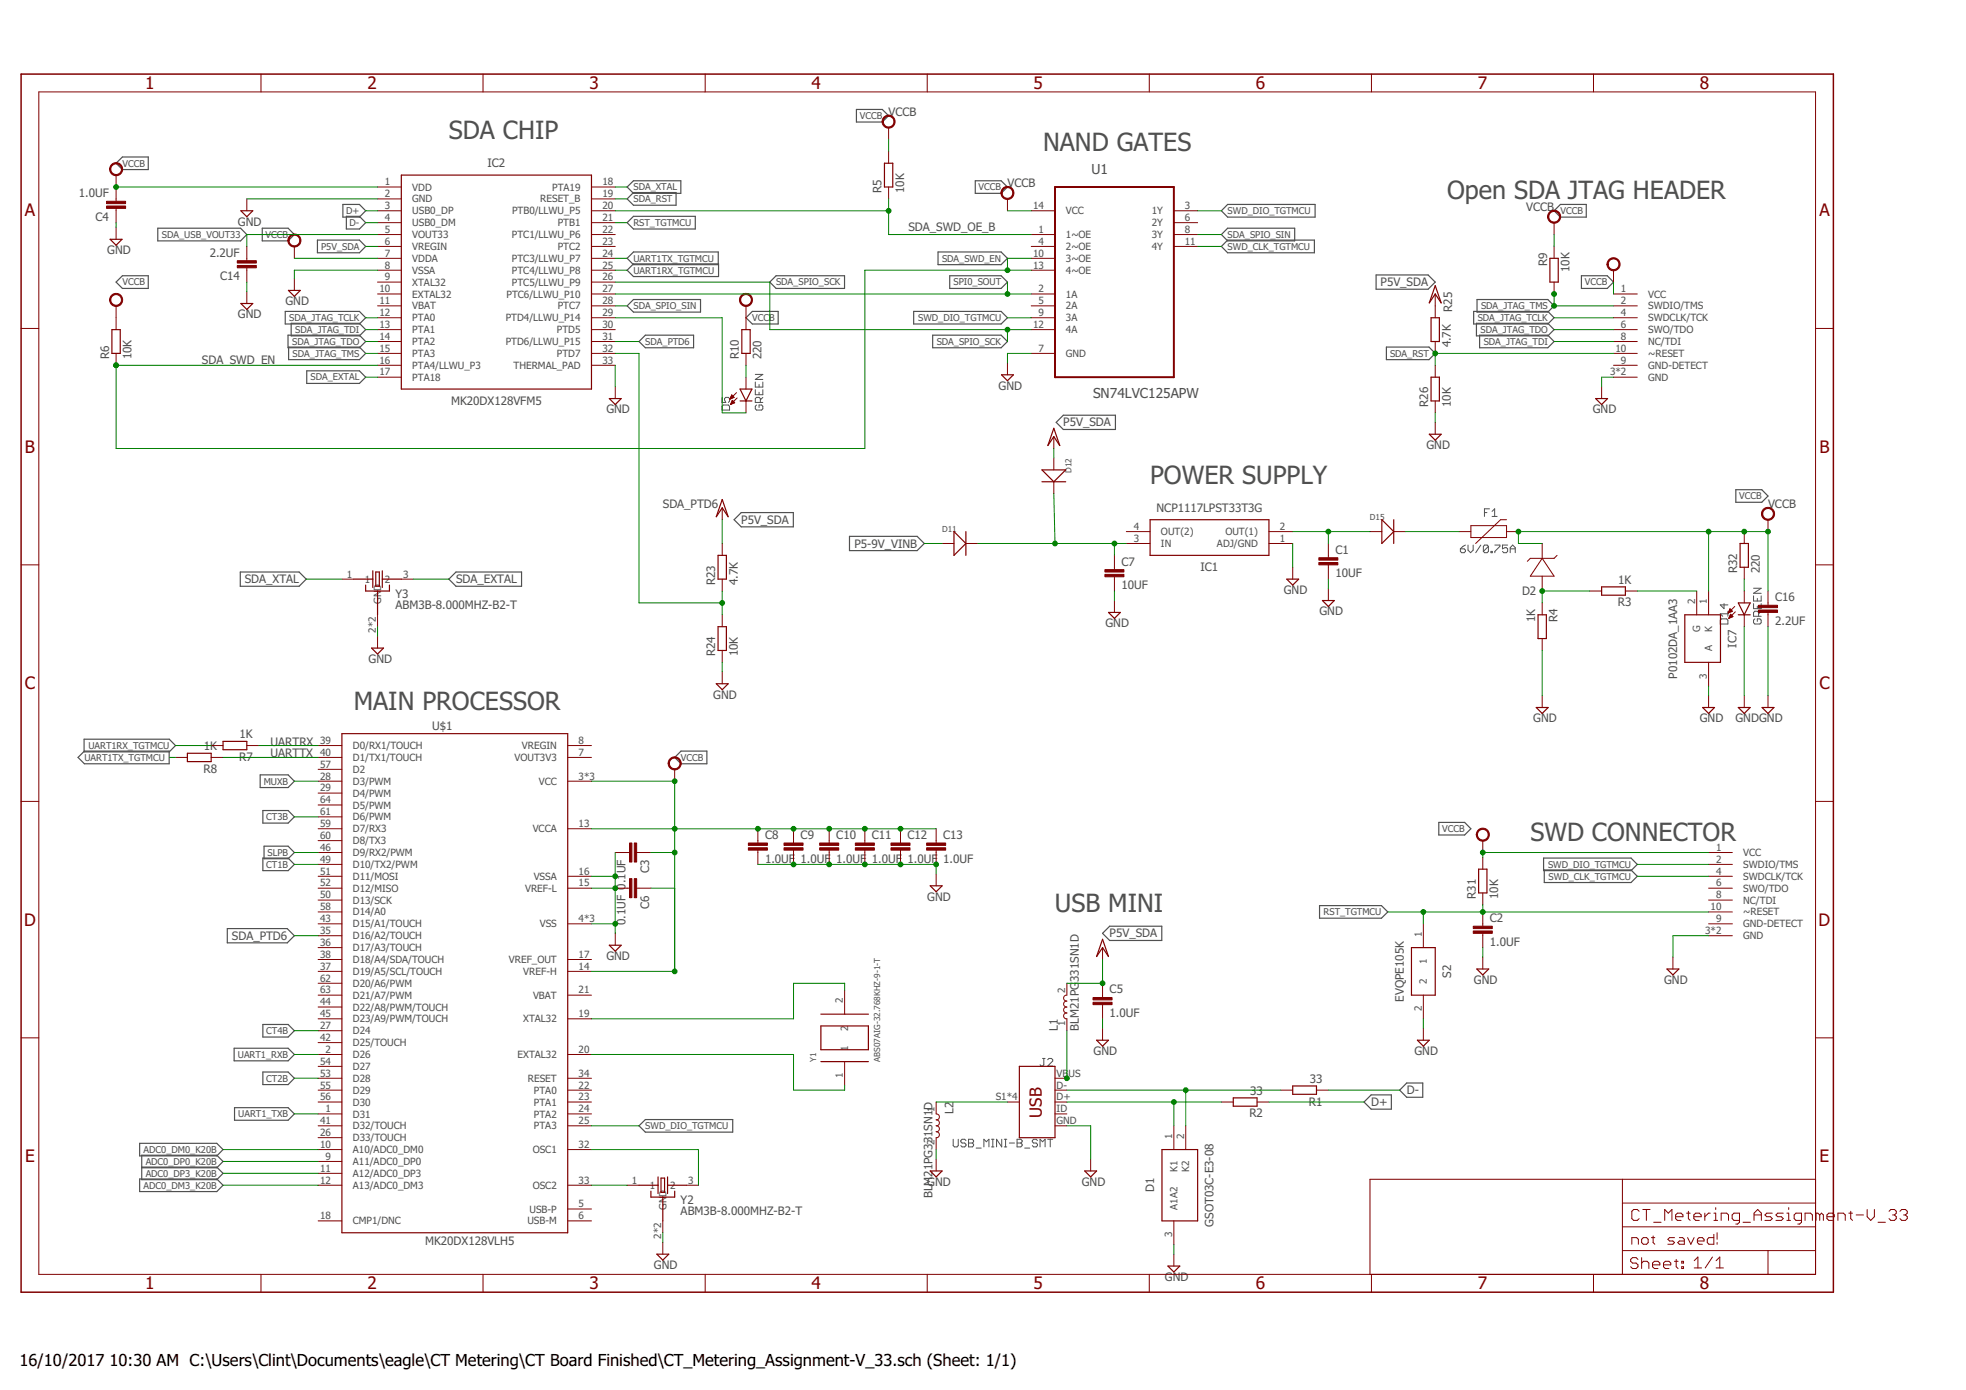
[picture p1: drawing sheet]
<svg xmlns="http://www.w3.org/2000/svg" width="420mm" height="297mm" viewBox="0 0 420 297" stroke-linecap="round" stroke-linejoin="round" font-family="sans-serif">
<defs><g id="words">
<g font-size="5.4" fill="#505050">
<text x="95.9" y="29.8">SDA CHIP</text>
<text x="222.9" y="32.3">NAND GATES</text>
<text x="309.3" y="42.5">Open SDA JTAG HEADER</text>
<text x="245.8" y="103.5">POWER SUPPLY</text>
<text x="75.6" y="151.7">MAIN PROCESSOR</text>
<text x="327.1" y="179.6">SWD CONNECTOR</text>
<text x="225.5" y="194.9">USB MINI</text>
</g>
<g font-size="3.7" fill="#800000">
<text x="31" y="19">1</text>
<text x="78.5" y="19">2</text>
<text x="126" y="19">3</text>
<text x="173.4" y="19">4</text>
<text x="220.9" y="19">5</text>
<text x="268.4" y="19">6</text>
<text x="315.8" y="19">7</text>
<text x="363.3" y="19">8</text>
<text x="5.3" y="46.2">A</text>
<text x="388.8" y="46.2">A</text>
<text x="5.3" y="96.7">B</text>
<text x="388.8" y="96.7">B</text>
<text x="5.3" y="147.3">C</text>
<text x="388.8" y="147.3">C</text>
<text x="5.2" y="197.8">D</text>
<text x="388.7" y="197.8">D</text>
<text x="5.4" y="248.4">E</text>
<text x="388.9" y="248.4">E</text>
<text x="31" y="275.5">1</text>
<text x="78.5" y="275.5">2</text>
<text x="126" y="275.5">3</text>
<text x="173.4" y="275.5">4</text>
<text x="220.9" y="275.5">5</text>
<text x="268.4" y="275.5">6</text>
<text x="315.8" y="275.5">7</text>
<text x="363.3" y="275.5">8</text>
</g>
<text font-size="3.6" fill="#800000" x="222.7" y="238.8" transform="rotate(-90 222.7 238.8)">USB</text>
<g font-size="3.5">
<text x="4.2" y="291.8">16/10/2017</text>
<text x="23.4" y="291.8">10:30 AM C:\Users\Clint\Documents\eagle\CT Metering\CT Board Finished\CT_Metering_Assignment-V_33.sch (Sheet: 1/1)</text>
</g>
<g font-size="2.9" fill="#505050">
<text x="233.3" y="37.3">U1</text>
<text x="233.6" y="85.1">SN74LVC125APW</text>
</g>
<g font-size="2.5" fill="#505050">
<text x="189.9" y="24.7">VCCB</text>
<text x="104.2" y="35.8">IC2</text>
<text x="188.4" y="41.2" transform="rotate(-90 188.4 41.2)">R5</text>
<text x="193.2" y="41.2" transform="rotate(-90 193.2 41.2)">10K</text>
<text x="215.3" y="40">VCCB</text>
<text x="16.9" y="42.1">1.0UF</text>
<text x="20.4" y="47.2">C4</text>
<text x="326.2" y="45">VCCB</text>
<text x="50.8" y="48.2">GND</text>
<text x="194.1" y="49.4">SDA_SWD_OE_B</text>
<text x="22.9" y="54.3">GND</text>
<text x="44.8" y="54.8">2.2UF</text>
<text x="47" y="59.9">C14</text>
<text x="330.6" y="56.8" transform="rotate(-90 330.6 56.8)">R9</text>
<text x="335.4" y="58.1" transform="rotate(-90 335.4 58.1)">10K</text>
<text x="61" y="65.2">GND</text>
<text x="295.1" y="61.2">P5V_SDA</text>
<text x="50.8" y="68">GND</text>
<text x="310.3" y="66.6" transform="rotate(-90 310.3 66.6)">R25</text>
<text x="23.3" y="76.8" transform="rotate(-90 23.3 76.8)">R6</text>
<text x="28.1" y="76.8" transform="rotate(-90 28.1 76.8)">10K</text>
<text x="43.1" y="77.8">SDA_SWD_EN</text>
<text x="157.9" y="76.8" transform="rotate(-90 157.9 76.8)">R10</text>
<text x="162.7" y="76.8" transform="rotate(-90 162.7 76.8)">220</text>
<text x="310" y="74.2" transform="rotate(-90 310 74.2)">4.7K</text>
<text x="213.4" y="83.3">GND</text>
<text x="96.4" y="86.6">MK20DX128VFM5</text>
<text x="129.6" y="88.3">GND</text>
<text x="305.2" y="86.9" transform="rotate(-90 305.2 86.9)">R26</text>
<text x="310" y="86.9" transform="rotate(-90 310 86.9)">10K</text>
<text x="340.4" y="88.3">GND</text>
<text x="227.2" y="91.1">P5V_SDA</text>
<text x="304.8" y="96">GND</text>
<text x="141.6" y="108.5">SDA_PTD6</text>
<text x="158.4" y="112">P5V_SDA</text>
<text x="247.2" y="109.4">NCP1117LPST33T3G</text>
<text x="377.9" y="108.5">VCCB</text>
<text x="182.6" y="117">P5-9V_VINB</text>
<text x="285.4" y="118.3">C1</text>
<text x="52.3" y="124.7">SDA_XTAL</text>
<text x="97.5" y="124.7">SDA_EXTAL</text>
<text x="152.8" y="125" transform="rotate(-90 152.8 125)">R23</text>
<text x="157.6" y="125" transform="rotate(-90 157.6 125)">4.7K</text>
<text x="239.7" y="125.9">10UF</text>
<text x="239.7" y="120.8">C7</text>
<text x="256.6" y="122.1">IC1</text>
<text x="285.4" y="123.4">10UF</text>
<text x="345.8" y="124.8">1K</text>
<text x="371.3" y="122.5" transform="rotate(-90 371.3 122.5)">R32</text>
<text x="376.1" y="122.5" transform="rotate(-90 376.1 122.5)">220</text>
<text x="84.5" y="130.1">ABM3B-8.000MHZ-B2-T</text>
<text x="84.5" y="127.8">Y3</text>
<text x="274.4" y="126.9">GND</text>
<text x="282" y="131.5">GND</text>
<text x="325.3" y="127.2">D2</text>
<text x="345.7" y="129.6">R3</text>
<text x="379.4" y="128.5">C16</text>
<text x="236.3" y="134.1">GND</text>
<text x="328.1" y="132.9" transform="rotate(-90 328.1 132.9)">1K</text>
<text x="332.9" y="133" transform="rotate(-90 332.9 133)">R4</text>
<text x="379.4" y="133.5">2.2UF</text>
<text x="78.8" y="141.7">GND</text>
<text x="152.8" y="140.3" transform="rotate(-90 152.8 140.3)">R24</text>
<text x="157.6" y="140.3" transform="rotate(-90 157.6 140.3)">10K</text>
<text x="371.1" y="138.4" transform="rotate(-90 371.1 138.4)">IC7</text>
<text x="152.4" y="149.3">GND</text>
<text x="358.4" y="145" transform="rotate(-90 358.4 145)">P0102DA_1A 3</text>
<text x="92.4" y="156">U$1</text>
<text x="327.7" y="154.4">GND</text>
<text x="363.2" y="154.4">GND</text>
<text x="370.9" y="154.4">GNDGND</text>
<text x="43.6" y="160.3">1K</text>
<text x="51.2" y="157.8">1K</text>
<text x="57.8" y="159.3">UARTRX</text>
<text x="57.8" y="161.9">UARTTX</text>
<text x="43.5" y="165.1">R8</text>
<text x="51.1" y="162.6">R7</text>
<text x="163.5" y="179.3">C8</text>
<text x="171.1" y="179.3">C9</text>
<text x="178.7" y="179.3">C10</text>
<text x="186.3" y="179.3">C11</text>
<text x="194" y="179.3">C12</text>
<text x="201.6" y="179.3">C13</text>
<text x="163.5" y="184.3">1.0UF</text>
<text x="171.1" y="184.3">1.0UF</text>
<text x="178.7" y="184.3">1.0UF</text>
<text x="186.3" y="184.3">1.0UF</text>
<text x="194" y="184.3">1.0UF</text>
<text x="201.6" y="184.3">1.0UF</text>
<text x="138.7" y="186.6" transform="rotate(-90 138.7 186.6)">C3</text>
<text x="133.6" y="197.7" transform="rotate(-90 133.6 197.7)">0.1UF 0.1UF</text>
<text x="138.7" y="194.2" transform="rotate(-90 138.7 194.2)">C6</text>
<text x="198.2" y="192.5">GND</text>
<text x="315.4" y="192.1" transform="rotate(-90 315.4 192.1)">R31</text>
<text x="318.4" y="197">C2</text>
<text x="320.2" y="192.1" transform="rotate(-90 320.2 192.1)">10K</text>
<text x="49.6" y="200.8">SDA_PTD6</text>
<text x="237.1" y="200.3">P5V_SDA</text>
<text x="318.4" y="202.1">1.0UF</text>
<text x="129.6" y="205.2">GND</text>
<text x="230.5" y="209.9" transform="rotate(-90 230.5 209.9)">331SN1D</text>
<text x="310.2" y="208.9" transform="rotate(-90 310.2 208.9)">S2</text>
<text x="237.1" y="212.3">C5</text>
<text x="300" y="214" transform="rotate(-90 300 214)">EVQPE105K</text>
<text x="315" y="210.2">GND</text>
<text x="355.6" y="210.2">GND</text>
<text x="226.1" y="220.3" transform="rotate(-90 226.1 220.3)">L1</text>
<text x="230.5" y="220.3" transform="rotate(-90 230.5 220.3)">BLM21PG</text>
<text x="237.1" y="217.3">1.0UF</text>
<text x="233.7" y="225.5">GND</text>
<text x="302.3" y="225.5">GND</text>
<text x="267.2" y="234">33</text>
<text x="279.9" y="231.4">33</text>
<text x="300.6" y="233.9">D-</text>
<text x="203.7" y="238.1" transform="rotate(-90 203.7 238.1)">L2</text>
<text x="267" y="238.8">R2</text>
<text x="279.7" y="236.2">R1</text>
<text x="293" y="236.4">D+</text>
<text x="199.3" y="250.1" transform="rotate(-90 199.3 250.1)">1PG331SN1D</text>
<text x="145.5" y="257.4">Y2</text>
<text x="198.2" y="253.4">GND</text>
<text x="199.3" y="256.1" transform="rotate(-90 199.3 256.1)">BLM2</text>
<text x="231.2" y="253.4">GND</text>
<text x="246.7" y="254.8" transform="rotate(-90 246.7 254.8)">D1</text>
<text x="145.5" y="259.6">ABM3B-8.000MHZ-B2-T</text>
<text x="259.4" y="262.2" transform="rotate(-90 259.4 262.2)">GSOT03C-E3-08</text>
<text x="90.8" y="266">MK20DX128VLH5</text>
<text x="139.7" y="271.2">GND</text>
<text x="249" y="273.7">GND</text>
</g>
<g font-size="2.1" fill="#505050">
<text x="82.3" y="39.6">1</text>
<text x="88.1" y="40.7">VDD</text>
<text x="118" y="40.7">PTA19</text>
<text x="128.7" y="39.6">18</text>
<text x="82.3" y="42.1">2</text>
<text x="82.3" y="44.7">3</text>
<text x="82.3" y="47.2">4</text>
<text x="88.1" y="43.3">GND</text>
<text x="88.1" y="45.8">USB0_DP</text>
<text x="109.4" y="45.8">PTB0/LLWU_P5</text>
<text x="115.5" y="43.3">RESET_B</text>
<text x="128.7" y="42.1">19</text>
<text x="128.7" y="44.7">20</text>
<text x="128.7" y="47.2">21</text>
<text x="220.8" y="44.7">14</text>
<text x="227.8" y="45.8">VCC</text>
<text x="246.1" y="45.8">1Y</text>
<text x="253.2" y="44.7">3</text>
<text x="253.2" y="47.2">6</text>
<text x="82.3" y="49.8">5</text>
<text x="82.3" y="52.3">6</text>
<text x="88.1" y="48.3">USB0_DM</text>
<text x="88.1" y="50.9">VOUT33</text>
<text x="88.1" y="53.4">VREGIN</text>
<text x="109.4" y="50.9">PTC1/LLWU_P6</text>
<text x="119.2" y="53.4">PTC2</text>
<text x="119.2" y="48.3">PTB1</text>
<text x="128.7" y="49.8">22</text>
<text x="128.7" y="52.3">23</text>
<text x="222" y="49.8">1</text>
<text x="222" y="52.3">4</text>
<text x="227.8" y="50.9">1~OE</text>
<text x="227.8" y="53.4">2~OE</text>
<text x="246.1" y="48.3">2Y</text>
<text x="246.1" y="50.9">3Y</text>
<text x="246.1" y="53.4">4Y</text>
<text x="253.2" y="49.8">8</text>
<text x="253.2" y="52.3">11</text>
<text x="82.3" y="54.8">7</text>
<text x="82.3" y="57.4">8</text>
<text x="82.3" y="59.9">9</text>
<text x="88.1" y="56">VDDA</text>
<text x="88.1" y="58.5">VSSA</text>
<text x="109.4" y="56">PTC3/LLWU_P7</text>
<text x="109.4" y="58.5">PTC4/LLWU_P8</text>
<text x="128.7" y="54.8">24</text>
<text x="128.7" y="57.4">25</text>
<text x="128.7" y="59.9">26</text>
<text x="220.8" y="54.8">10</text>
<text x="220.8" y="57.4">13</text>
<text x="227.8" y="56">3~OE</text>
<text x="227.8" y="58.5">4~OE</text>
<text x="81.1" y="62.5">10</text>
<text x="81.1" y="65">11</text>
<text x="88.1" y="61">XTAL32</text>
<text x="88.1" y="63.6">EXTAL32</text>
<text x="108.2" y="63.6">PTC6/LLWU_P10</text>
<text x="109.4" y="61">PTC5/LLWU_P9</text>
<text x="128.7" y="62.5">27</text>
<text x="128.7" y="65">28</text>
<text x="222" y="62.5">2</text>
<text x="222" y="65">5</text>
<text x="227.8" y="63.6">1A</text>
<text x="346.4" y="62.5">1</text>
<text x="346.4" y="65">2</text>
<text x="352.2" y="63.6">VCC</text>
<text x="81.1" y="67.5">12</text>
<text x="81.1" y="70.1">13</text>
<text x="88.1" y="66.1">VBAT</text>
<text x="88.1" y="68.7">PTA0</text>
<text x="88.1" y="71.2">PTA1</text>
<text x="108.1" y="68.7">PTD4/LLWU_P14</text>
<text x="119" y="71.2">PTD5</text>
<text x="119.2" y="66.1">PTC7</text>
<text x="128.7" y="67.5">29</text>
<text x="128.7" y="70.1">30</text>
<text x="220.8" y="70.1">12</text>
<text x="222" y="67.5">9</text>
<text x="227.8" y="66.1">2A</text>
<text x="227.8" y="68.7">3A</text>
<text x="227.8" y="71.2">4A</text>
<text x="346.4" y="67.5">4</text>
<text x="346.4" y="70.1">6</text>
<text x="352.2" y="66.1">SWDIO/TMS</text>
<text x="352.2" y="68.7">SWDCLK/TCK</text>
<text x="352.2" y="71.2">SWO/TDO</text>
<text x="81.1" y="72.6">14</text>
<text x="81.1" y="75.2">15</text>
<text x="81.1" y="77.7">16</text>
<text x="88.1" y="73.7">PTA2</text>
<text x="88.1" y="76.3">PTA3</text>
<text x="108.1" y="73.7">PTD6/LLWU_P15</text>
<text x="119" y="76.3">PTD7</text>
<text x="128.7" y="72.6">31</text>
<text x="128.7" y="75.2">32</text>
<text x="128.7" y="77.7">33</text>
<text x="222" y="75.2">7</text>
<text x="227.8" y="76.3">GND</text>
<text x="345.2" y="75.2">10</text>
<text x="346.4" y="72.6">8</text>
<text x="346.4" y="77.7">9</text>
<text x="352.2" y="73.7">NC/TDI</text>
<text x="352.2" y="76.3">~RESET</text>
<text x="81.1" y="80.2">17</text>
<text x="88.1" y="78.8">PTA4/LLWU_P3</text>
<text x="88.1" y="81.4">PTA18</text>
<text x="109.7" y="78.8">THERMAL_PAD</text>
<text x="344.1" y="80.2">3*2</text>
<text x="352.2" y="78.8">GND-DETECT</text>
<text x="352.2" y="81.4">GND</text>
<text x="242.3" y="113.3">4</text>
<text x="273.5" y="113.3">2</text>
<text x="242.3" y="115.8">3</text>
<text x="248.1" y="116.9">IN</text>
<text x="248.1" y="114.4">OUT(2)</text>
<text x="260.1" y="116.9">ADJ/GND</text>
<text x="261.9" y="114.4">OUT(1)</text>
<text x="273.5" y="115.8">1</text>
<text x="74.1" y="123.4">1</text>
<text x="77.9" y="124.5">1</text>
<text x="82.3" y="124.5">2</text>
<text x="86.1" y="123.4">3</text>
<text x="81.5" y="129.1" transform="rotate(-90 81.5 129.1)">GN</text>
<text x="81.5" y="126.2" transform="rotate(-90 81.5 126.2)">D</text>
<text x="362.3" y="129.1" transform="rotate(-90 362.3 129.1)">2</text>
<text x="364.8" y="129.1" transform="rotate(-90 364.8 129.1)">1</text>
<text x="80.3" y="135.2" transform="rotate(-90 80.3 135.2)">2*2</text>
<text x="363.4" y="135.1" transform="rotate(-90 363.4 135.1)">G</text>
<text x="365.9" y="135" transform="rotate(-90 365.9 135)">K</text>
<text x="365.9" y="139.2" transform="rotate(-90 365.9 139.2)">A</text>
<text x="364.8" y="145" transform="rotate(-90 364.8 145)">3</text>
<text x="68.4" y="159">39</text>
<text x="68.4" y="161.5">40</text>
<text x="75.4" y="160.1">D0/RX1/TOUCH</text>
<text x="111.5" y="160.1">VREGIN</text>
<text x="123.7" y="161.5">7</text>
<text x="123.7" y="159">8</text>
<text x="68.4" y="164">57</text>
<text x="68.4" y="166.6">28</text>
<text x="75.4" y="162.6">D1/TX1/TOUCH</text>
<text x="75.4" y="165.2">D2</text>
<text x="75.4" y="167.7">D3/PWM</text>
<text x="110" y="162.6">VOUT3V3</text>
<text x="115.1" y="167.7">VCC</text>
<text x="123.7" y="166.6">3*3</text>
<text x="68.4" y="169.1">29</text>
<text x="68.4" y="171.7">64</text>
<text x="75.4" y="170.2">D4/PWM</text>
<text x="75.4" y="172.8">D5/PWM</text>
<text x="68.4" y="174.2">61</text>
<text x="68.4" y="176.7">59</text>
<text x="68.4" y="179.3">60</text>
<text x="75.4" y="175.3">D6/PWM</text>
<text x="75.4" y="177.9">D7/RX3</text>
<text x="113.8" y="177.9">VCCA</text>
<text x="123.7" y="176.7">13</text>
<text x="68.4" y="181.8">46</text>
<text x="68.4" y="184.4">49</text>
<text x="75.4" y="180.4">D8/TX3</text>
<text x="75.4" y="182.9">D9/RX2/PWM</text>
<text x="75.4" y="185.5">D10/TX2/PWM</text>
<text x="366.7" y="181.8">1</text>
<text x="366.7" y="184.4">2</text>
<text x="372.6" y="182.9">VCC</text>
<text x="372.6" y="185.5">SWDIO/TMS</text>
<text x="68.4" y="186.9">51</text>
<text x="68.4" y="189.4">52</text>
<text x="68.4" y="192">50</text>
<text x="75.4" y="188">D11/MOSI</text>
<text x="75.4" y="190.6">D12/MISO</text>
<text x="112.2" y="190.6">VREF-L</text>
<text x="114.1" y="188">VSSA</text>
<text x="123.7" y="189.4">15</text>
<text x="123.7" y="186.9">16</text>
<text x="366.7" y="186.9">4</text>
<text x="366.7" y="189.4">6</text>
<text x="366.7" y="192">8</text>
<text x="372.6" y="188">SWDCLK/TCK</text>
<text x="372.6" y="190.6">SWO/TDO</text>
<text x="68.4" y="194.5">58</text>
<text x="68.4" y="197.1">43</text>
<text x="75.4" y="193.1">D13/SCK</text>
<text x="75.4" y="195.6">D14/A0</text>
<text x="123.7" y="197.1">4*3</text>
<text x="365.6" y="194.5">10</text>
<text x="366.7" y="197.1">9</text>
<text x="372.6" y="193.1">NC/TDI</text>
<text x="372.6" y="195.6">~RESET</text>
<text x="68.4" y="199.6">35</text>
<text x="68.4" y="202.1">36</text>
<text x="75.4" y="198.2">D15/A1/TOUCH</text>
<text x="75.4" y="200.7">D16/A2/TOUCH</text>
<text x="75.4" y="203.3">D17/A3/TOUCH</text>
<text x="115.4" y="198.2">VSS</text>
<text x="303.8" y="200.2" transform="rotate(-90 303.8 200.2)">1</text>
<text x="364.4" y="199.6">3*2</text>
<text x="372.6" y="198.2">GND-DETECT</text>
<text x="372.6" y="200.7">GND</text>
<text x="68.4" y="204.7">38</text>
<text x="68.4" y="207.2">37</text>
<text x="68.4" y="209.8">62</text>
<text x="75.4" y="205.8">D18/A4/SDA/TOUCH</text>
<text x="75.4" y="208.3">D19/A5/SCL/TOUCH</text>
<text x="108.7" y="205.8">VREF_OUT</text>
<text x="111.8" y="208.3">VREF-H</text>
<text x="123.7" y="207.2">14</text>
<text x="123.7" y="204.7">17</text>
<text x="305" y="206" transform="rotate(-90 305 206)">1</text>
<text x="68.4" y="212.3">63</text>
<text x="68.4" y="214.8">44</text>
<text x="75.4" y="210.9">D20/A6/PWM</text>
<text x="75.4" y="213.4">D21/A7/PWM</text>
<text x="75.4" y="216">D22/A8/PWM/TOUCH</text>
<text x="113.9" y="213.4">VBAT</text>
<text x="123.7" y="212.3">21</text>
<text x="180.2" y="214.4" transform="rotate(-90 180.2 214.4)">2</text>
<text x="227.6" y="212.3" transform="rotate(-90 227.6 212.3)">2</text>
<text x="305" y="210.3" transform="rotate(-90 305 210.3)">2</text>
<text x="68.4" y="217.4">45</text>
<text x="68.4" y="219.9">27</text>
<text x="75.4" y="218.5">D23/A9/PWM/TOUCH</text>
<text x="75.4" y="221">D24</text>
<text x="111.8" y="218.5">XTAL32</text>
<text x="123.7" y="217.4">19</text>
<text x="181.3" y="220.2" transform="rotate(-90 181.3 220.2)">2</text>
<text x="227.6" y="219.3" transform="rotate(-90 227.6 219.3)">1</text>
<text x="303.8" y="216.2" transform="rotate(-90 303.8 216.2)">2</text>
<text x="68.4" y="222.5">42</text>
<text x="68.4" y="227.5">54</text>
<text x="69.6" y="225">2</text>
<text x="75.4" y="223.6">D25/TOUCH</text>
<text x="75.4" y="226.1">D26</text>
<text x="110.6" y="226.1">EXTAL32</text>
<text x="123.7" y="225">20</text>
<text x="181.3" y="224.5" transform="rotate(-90 181.3 224.5)">1</text>
<text x="68.4" y="230.1">53</text>
<text x="68.4" y="232.6">55</text>
<text x="75.4" y="228.7">D27</text>
<text x="75.4" y="231.2">D28</text>
<text x="75.4" y="233.7">D29</text>
<text x="112.8" y="231.2">RESET</text>
<text x="114.1" y="233.7">PTA0</text>
<text x="123.7" y="232.6">22</text>
<text x="123.7" y="230.1">34</text>
<text x="180.2" y="230.4" transform="rotate(-90 180.2 230.4)">1</text>
<text x="225.8" y="232.6">D-</text>
<text x="225.8" y="230.1">VB</text>
<text x="228.4" y="230.1">US</text>
<text x="68.4" y="235.2">56</text>
<text x="69.6" y="237.7">1</text>
<text x="75.4" y="236.3">D30</text>
<text x="75.4" y="238.8">D31</text>
<text x="114.1" y="238.8">PTA2</text>
<text x="114.1" y="236.3">PTA1</text>
<text x="123.7" y="237.7">24</text>
<text x="123.7" y="235.2">23</text>
<text x="199.7" y="237.7" transform="rotate(-90 199.7 237.7)">1</text>
<text x="212.8" y="235.2">S1*4</text>
<text x="225.8" y="235.2">D+</text>
<text x="225.8" y="237.7">ID</text>
<text x="68.4" y="245.3">10</text>
<text x="68.4" y="242.8">26</text>
<text x="68.4" y="240.2">41</text>
<text x="75.4" y="243.9">D33/TOUCH</text>
<text x="75.4" y="241.3">D32/TOUCH</text>
<text x="114.1" y="241.3">PTA3</text>
<text x="123.7" y="245.3">32</text>
<text x="123.7" y="240.2">25</text>
<text x="199.7" y="244.6" transform="rotate(-90 199.7 244.6)">2</text>
<text x="225.8" y="240.2">GND</text>
<text x="250.5" y="243.3" transform="rotate(-90 250.5 243.3)">1</text>
<text x="253" y="243.3" transform="rotate(-90 253 243.3)">2</text>
<text x="68.4" y="250.4">11</text>
<text x="69.6" y="247.8">9</text>
<text x="75.4" y="251.5">A12/ADC0_DP3</text>
<text x="75.4" y="249">A11/ADC0_DP0</text>
<text x="75.4" y="246.4">A10/ADC0_DM0</text>
<text x="113.8" y="246.4">OSC1</text>
<text x="251.6" y="250.4" transform="rotate(-90 251.6 250.4)">K1</text>
<text x="254.2" y="250.4" transform="rotate(-90 254.2 250.4)">K2</text>
<text x="68.4" y="252.9">12</text>
<text x="75.4" y="254">A13/ADC0_DM3</text>
<text x="113.8" y="254">OSC2</text>
<text x="123.7" y="252.9">33</text>
<text x="135" y="252.9">1</text>
<text x="138.9" y="254">1</text>
<text x="142.4" y="255.7" transform="rotate(-90 142.4 255.7)">D</text>
<text x="143.2" y="254">2</text>
<text x="147.1" y="252.9">3</text>
<text x="68.4" y="260.5">18</text>
<text x="75.4" y="261.7">CMP1/DNC</text>
<text x="112.7" y="261.7">USB-M</text>
<text x="113.2" y="259.1">USB-P</text>
<text x="123.7" y="260.5">6</text>
<text x="123.7" y="258">5</text>
<text x="142.4" y="258.6" transform="rotate(-90 142.4 258.6)">GN</text>
<text x="251.6" y="258.6" transform="rotate(-90 251.6 258.6)">A1A2</text>
<text x="141.3" y="264.8" transform="rotate(-90 141.3 264.8)">2*2</text>
<text x="250.5" y="264.4" transform="rotate(-90 250.5 264.4)">3</text>
</g>
<g font-size="2" fill="#505050">
<text x="183.8" y="25.4">VCCB</text>
<text x="26.2" y="35.6">VCCB</text>
<text x="135.4" y="40.7">SDA_XTAL</text>
<text x="209.2" y="40.7">VCCB</text>
<text x="74" y="45.8">D+</text>
<text x="135.4" y="43.2">SDA_RST</text>
<text x="262.4" y="45.8">SWD_DIO_TGTMCU</text>
<text x="333.5" y="45.8">VCCB</text>
<text x="34.6" y="50.8">SDA_USB_VOUT33</text>
<text x="56.8" y="50.8">VCCB</text>
<text x="68.6" y="53.4">P5V_SDA</text>
<text x="74.7" y="48.3">D-</text>
<text x="135.4" y="48.3">RST_TGTMCU</text>
<text x="262.4" y="50.8">SDA_SPIO_SIN</text>
<text x="262.4" y="53.4">SWD_CLK_TGTMCU</text>
<text x="135.4" y="55.9">UART1TX_TGTMCU</text>
<text x="135.4" y="58.5">UART1RX_TGTMCU</text>
<text x="201.3" y="55.9">SDA_SWD_EN</text>
<text x="26.2" y="61">VCCB</text>
<text x="165.9" y="61">SDA_SPIO_SCK</text>
<text x="203.8" y="61">SPI0_SOUT</text>
<text x="338.7" y="61">VCCB</text>
<text x="61.8" y="68.6">SDA_JTAG_TCLK</text>
<text x="63.1" y="71.1">SDA_JTAG_TDI</text>
<text x="135.4" y="66.1">SDA_SPIO_SIN</text>
<text x="160.8" y="68.6">VCCB</text>
<text x="196.2" y="68.6">SWD_DIO_TGTMCU</text>
<text x="315.8" y="68.6">SDA_JTAG_TCLK</text>
<text x="316.4" y="71.1">SDA_JTAG_TDO</text>
<text x="316.5" y="66.1">SDA_JTAG_TMS</text>
<text x="62.4" y="73.7">SDA_JTAG_TDO</text>
<text x="62.5" y="76.2">SDA_JTAG_TMS</text>
<text x="137.9" y="73.7">SDA_PTD6</text>
<text x="200.2" y="73.7">SDA_SPIO_SCK</text>
<text x="297.1" y="76.2">SDA_RST</text>
<text x="317.1" y="73.7">SDA_JTAG_TDI</text>
<text x="66.4" y="81.3">SDA_EXTAL</text>
<text x="371.7" y="106.7">VCCB</text>
<text x="18.9" y="160">UART1RX_TGTMCU</text>
<text x="18" y="162.6">UART1TX_TGTMCU</text>
<text x="56.4" y="167.6">MUXB</text>
<text x="145.5" y="162.6">VCCB</text>
<text x="56.9" y="175.3">CT3B</text>
<text x="308.2" y="177.8">VCCB</text>
<text x="56.9" y="185.4">CT1B</text>
<text x="57.2" y="182.9">SLPB</text>
<text x="330.8" y="185.4">SWD_DIO_TGTMCU</text>
<text x="331" y="188">SWD_CLK_TGTMCU</text>
<text x="282.9" y="195.6">RST_TGTMCU</text>
<text x="56.9" y="221">CT4B</text>
<text x="50.8" y="226.1">UART1_RXB</text>
<text x="56.9" y="231.1">CT2B</text>
<text x="50.9" y="238.8">UART1_TXB</text>
<text x="137.9" y="241.3">SWD_DIO_TGTMCU</text>
<text x="30.7" y="246.4">ADC0_DM0_K20B</text>
<text x="31.1" y="248.9">ADC0_DP0_K20B</text>
<text x="31.1" y="251.5">ADC0_DP3_K20B</text>
<text x="30.7" y="254">ADC0_DM3_K20B</text>
</g>
<g font-size="1.8" fill="#505050">
<text x="229" y="101" transform="rotate(-90 229 101)">D12</text>
<text x="201.3" y="113.6">D11</text>
<text x="292.8" y="111.1">D15</text>
<text x="174.4" y="226.9" transform="rotate(-90 174.4 226.9)">Y1</text>
<text x="188.1" y="226.9" transform="rotate(-90 188.1 226.9)">ABS07AIG-32.768KHZ-9-1-T</text>
</g>
</g></defs>
<g fill="none" stroke="#505050" stroke-width=".21">
<path d="M154.3 84.9v1.1h.8l-.3-.8 .3-.3h.6l.2 .3v.5l-.2 .3M154.6 86.6h1.1l.2 .2v.8h-1.6v-.8zM161.4 81.6v1.1h1.6v-1.1M161.4 83.3v1h1.6v-1M161.4 80h1.6l-1.6 1.1h1.6M161.7 86.6l-.3 .2v.6l.3 .2h1.1l.2-.2v-.6l-.2-.2h-.6v.5M162.2 82.2v.5M162.2 83.8v.5M162.5 86v-.8l-.3-.3h-.5l-.3 .3v.8h1.6M163 84.9l-.5 .5M312.1 117.3h.8l.3 .3v.2l-.3 .3h-.5l-.3-.3zM313.2 116.5l-1.1 .8"/>
<path d="M313.7 116.5v1.1l.6 .5 .5-.5v-1.1M316.5 116.5l-1.1 1.6M317.2 109.5h.6M318.1 116.8v1l-.3 .3h-.5l-.3-.3M318.1 116.8l-.3-.3h-.5l-.3 .3v1M318.1 116.8l-1.1 1M318.3 108.7h-1.1v1.7M318.6 117.8h.3v.3h-.3zM318.9 109.3l.5-.6v1.7M318.9 110.4h1.1M319.5 116.5h1v.3l-1 1v.3M322.2 116.5h-1.1v.8l.8-.3 .3 .3v.5l-.3 .3h-.5l-.3-.3"/>
<path d="M322.7 117.3h1.1M322.7 118.1v-1.1l.6-.5 .5 .5v1.1M367.6 132.5l.3-.3h1.1l.3 .3v.8h-1.7zM368.4 129v1.1l-.8-.8h1.7M369.3 130.6v1.1M369.3 131.2h-1.7l.6 .5M374.8 127.3v1.1h1.6v-1.1M374.8 129v1.1h1.6v-1.1M374.8 125.7h1.6l-1.6 1.1h1.6M375 132.2l-.2 .3v.6l.2 .2h1.1l.3-.2v-.6l-.3-.3h-.5v.6M375.6 127.9v.5M375.6 129.5v.6"/>
<path d="M375.8 131.7v-.8l-.2-.3h-.6l-.2 .3v.8h1.6M376.4 130.6l-.6 .6M222.8 226.2h.6M223.1 226.2v1.3l-.3 .3h-.3l-.2-.3M223.9 226.5l.3-.3h.5l.3 .3v.2l-1.1 1.1h1.1M203.7 243.5v1.3l.3 .3h.5l.3-.3v-1.3M206.4 243.7l-.2-.2h-.6l-.3 .2v.3l.3 .3h.6l.2 .2v.3l-.2 .3h-.6l-.3-.3M207 243.5h.8l.3 .2v.3l-.3 .3 .3 .2v.3l-.3 .3h-.8zM207 244.3h.8M208.6 245.3h1.1M210.3 245.1v-1.6l.5 .5 .5-.5v1.6M211.9 245.1h.5"/>
<path d="M211.9 243.5h.5M212.2 243.5v1.6M214.1 243.5v1.6l-1.1-1.6v1.6M214.6 245.1h.6M214.6 243.5h.6M214.9 243.5v1.6M215.7 244.3h1.1M217.4 243.5h.8l.2 .2v.3l-.2 .3 .2 .2v.3l-.2 .3h-.8zM217.4 244.3h.8M219 245.3h1.1M221.7 243.7l-.3-.2h-.5l-.3 .2v.3l.3 .3h.5l.3 .2v.3l-.3 .3h-.5l-.3-.3M222.3 245.1v-1.6l.5 .5 .6-.5v1.6"/>
<path d="M223.9 243.5h1.1M224.5 243.5v1.6"/>
</g>
<g fill="none" stroke="#505050" stroke-width=".25">
<path d="M24.8 34.9l1.4-1.4h5.5v2.7h-5.5zM134 40l1.4-1.4h10.1v2.7h-10.1zM183 23.4h5.6l1.3 1.3-1.3 1.4h-5.6zM208.4 38.6h5.6l1.3 1.4-1.3 1.3h-5.6zM33.7 48.8h17.7l1.3 1.3-1.3 1.4h-17.7zM56 48.8h5.6l1.3 1.3-1.3 1.4h-5.6zM67.8 51.3h9l1.3 1.4-1.3 1.3h-9zM73.3 43.7h3.5l1.3 1.3-1.3 1.4h-3.5zM74 46.2h2.8l1.3 1.4-1.3 1.3h-2.8zM134 47.6l1.4-1.4h13.2v2.7h-13.2zM134 55.2l1.4-1.4h18.1v2.8h-18.1zM134 57.7l1.4-1.3h18.2v2.7h-18.2z"/>
<path d="M134 42.5l1.4-1.4h9.1v2.8h-9.1zM200.5 53.8h13.5l1.3 1.4-1.3 1.4h-13.5zM203 58.9h11l1.3 1.4-1.3 1.3h-11zM262.4 43.7h18.7v2.7h-18.7l-1.4-1.4zM262.4 48.8h14.3v2.7h-14.3l-1.4-1.4zM262.4 51.3h18.5v2.7h-18.5l-1.4-1.3zM294.1 58.8h11.1l1.5 1.5-1.5 1.5h-11.1zM333.5 43.7h5.5v2.7h-5.5l-1.4-1.4zM338 58.9h5.5l1.3 1.4-1.3 1.3h-5.5zM24.8 60.3l1.4-1.4h5.5v2.7h-5.5zM61 66.5h15.8l1.3 1.4-1.3 1.3h-15.8zM61.6 71.6h15.2l1.3 1.4-1.3 1.3h-15.2z"/>
<path d="M61.7 74.2h15.1l1.3 1.3-1.3 1.4h-15.1zM62.2 69.1h14.6l1.3 1.3-1.3 1.4h-14.6zM65.6 79.2h11.2l1.3 1.4-1.3 1.3h-11.2zM135.4 64h14.3v2.7h-14.3l-1.4-1.3zM136.6 73l1.3-1.4h10.3v2.7h-10.3zM159.4 67.9l1.4-1.4h5.5v2.7h-5.5zM164.5 60.3l1.4-1.4h14.6v2.7h-14.6zM195.3 66.5h18.7l1.3 1.4-1.3 1.3h-18.7zM199.3 71.6h14.7l1.3 1.4-1.3 1.3h-14.7zM296.3 74.2h9.1l1.3 1.3-1.3 1.4h-9.1zM314.9 66.5h15.9l1.3 1.4-1.3 1.3h-15.9zM315.5 69.1h15.3l1.3 1.3-1.3 1.4h-15.3z"/>
<path d="M315.7 64h15.1l1.3 1.4-1.3 1.3h-15.1zM316.2 71.6h14.6l1.3 1.4-1.3 1.3h-14.6zM225.7 90.3l1.5-1.6h11.2v3.1h-11.2zM156.9 111.1l1.5-1.6h11.1v3.1h-11.1zM181.5 114.6h14.5l1.5 1.5-1.5 1.6h-14.5zM371 104.6h5.5l1.3 1.4-1.3 1.3h-5.5zM51.4 122.2h12.5l1.5 1.6-1.5 1.5h-12.5zM95.9 123.8l1.6-1.6h14v3.1h-14zM18 158h18.2l1.3 1.3-1.3 1.4h-18.2zM16.7 161.9l1.3-1.4h18.2v2.7h-18.2zM55.6 165.6h6l1.3 1.3-1.3 1.4h-6zM56.2 173.2h5.4l1.3 1.4-1.3 1.3h-5.4z"/>
<path d="M144.2 161.9l1.3-1.4h5.6v2.7h-5.6zM307.5 175.7h5.5l1.3 1.4-1.3 1.3h-5.5zM48.6 198.4h12.8l1.5 1.6-1.5 1.5h-12.8zM56.2 183.4h5.4l1.3 1.3-1.3 1.4h-5.4zM56.4 180.8h5.2l1.3 1.4-1.3 1.3h-5.2zM235.6 199.5l1.6-1.6h11.1v3.1h-11.1zM282 193.5h13.2l1.4 1.4-1.4 1.3h-13.2zM329.9 183.4h18.7l1.3 1.3-1.3 1.4h-18.7zM330 185.9h18.6l1.3 1.4-1.3 1.3h-18.6zM56.2 218.9h5.4l1.3 1.4-1.3 1.3h-5.4zM50 224h11.6l1.3 1.3-1.3 1.4h-11.6zM50.1 236.7h11.5l1.3 1.3-1.3 1.4h-11.5z"/>
<path d="M56.2 229.1h5.4l1.3 1.3-1.3 1.4h-5.4zM291.5 235.5l1.5-1.5h4.3v3h-4.3zM300.6 231.4h3.5v3.1h-3.5l-1.5-1.5zM29.8 244.3h16.5l1.4 1.4-1.4 1.3h-16.5zM29.8 251.9h16.5l1.4 1.4-1.4 1.3h-16.5zM30.3 249.4h16l1.4 1.3-1.4 1.4h-16v-5.2h16l1.4 1.3-1.4 1.4h-16M136.6 240.6l1.3-1.4h18.7v2.7h-18.7z"/>
</g>
<g fill="#800000" stroke="#800000" stroke-width=".21">
<path d="M281.9 120.2h4v.5h-4z"/>
<path d="M281.9 119.2h4v.5h-4z"/>
<path d="M22.8 43h4v.5h-4z"/>
<path d="M22.8 44h4v.5h-4z"/>
<path d="M134.5 187.8h.5v4h-.5z"/>
<path d="M135.6 187.8h.5v4h-.5z"/>
<path d="M134.5 180.1h.5v4.1h-.5z"/>
<path d="M135.6 180.1h.5v4.1h-.5z"/>
<path d="M159.9 181.2h4.1v.5h-4.1z"/>
<path d="M159.9 180.1h4.1v.6h-4.1z"/>
<path d="M167.6 181.2h4v.5h-4z"/>
<path d="M167.6 180.1h4v.6h-4z"/>
<path d="M175.2 181.2h4v.5h-4z"/>
<path d="M175.2 180.1h4v.6h-4z"/>
<path d="M182.8 181.2h4.1v.5h-4.1z"/>
<path d="M182.8 180.1h4.1v.6h-4.1z"/>
<path d="M190.4 181.2h4.1v.5h-4.1z"/>
<path d="M190.4 180.1h4.1v.6h-4.1z"/>
<path d="M198 181.2h4.1v.5h-4.1z"/>
<path d="M198 180.1h4.1v.6h-4.1z"/>
<path d="M50.7 55.7h4.1v.5h-4.1z"/>
<path d="M50.7 56.7h4.1v.5h-4.1z"/>
<path d="M233.6 214.2h4.1v.5h-4.1z"/>
<path d="M233.6 213.2h4.1v.5h-4.1z"/>
<path d="M375.8 130.4h4.1v.5h-4.1z"/>
<path d="M375.8 129.3h4.1v.6h-4.1z"/>
<path d="M236.1 122.7h4.1v.6h-4.1z"/>
<path d="M236.1 121.7h4.1v.5h-4.1z"/>
<path d="M314.9 198.9h4v.6h-4z"/>
<path d="M314.9 197.9h4v.5h-4z"/>
</g>
<g fill="none" stroke="#800000" stroke-width=".21">
<path d="M8.3 19.6h379.7v252.7h-379.7zM55.8 15.8v3.8M103.2 15.8v3.8M150.7 15.8v3.8M198.2 15.8v3.8M245.6 15.8v3.8M293.1 15.8v3.8M340.6 15.8v3.8M24.8 37.4v5.6M80.7 40h5.1M126.4 40h5.1M189.9 27.3v2.5"/>
<path d="M189.9 32.3v2.6M189.9 40v2.5M24.8 44.5v3.1M24.8 48.6v2.5M52.7 42.5v2.5M52.7 52.7v3M52.7 57.2v3.1M62.9 52.7v2.5M62.9 59.5v2.6M80.7 42.5h5.1M80.7 45h5.1M80.7 47.6h5.1"/>
<path d="M80.7 50.1h5.1M80.7 52.7h5.1M80.7 55.2h5.1M80.7 57.7h5.1M126.4 42.5h5.1M126.4 45h5.1M126.4 47.6h5.1M126.4 50.1h5.1M126.4 52.7h5.1M126.4 55.2h5.1M126.4 57.7h5.1M215.3 42.5v2.5"/>
<path d="M220.4 45h5.1M220.4 50.1h5.1M220.4 52.7h5.1M220.4 55.2h5.1M220.4 57.7h5.1M250.9 45h5M250.9 47.6h5M250.9 50.1h5M250.9 52.7h5M332.1 47.6v2.5M332.1 52.7v2.5M344.8 57.7v2.6"/>
<path d="M4.5 70.2h3.8M24.8 65.4v5M24.8 75.5v2.6M52.7 62.3v2.6M80.7 60.3h5.1M80.7 62.8h5.1M80.7 65.4h5.1M80.7 67.9h5.1M80.7 70.4h5.1M80.7 73h5.1M80.7 75.5h5.1M80.7 78.1h5.1"/>
<path d="M126.4 60.3h5.1M126.4 62.8h5.1M126.4 65.4h5.1M126.4 67.9h5.1M126.4 70.4h5.1M126.4 73h5.1M126.4 75.5h5.1M126.4 78.1h5.1M159.4 65.4v5M159.4 75.5v2.6M215.3 77.6v2.5M220.4 62.8h5.1"/>
<path d="M220.4 65.4h5.1M220.4 67.9h5.1M220.4 70.4h5.1M220.4 75.5h5.1M306.7 62.8v5.1M306.7 73v2.5M306.7 78.1v2.5M332.1 60.3v2.5M344.8 62.8h5.1M344.8 65.4h5.1M344.8 67.9h5.1M344.8 70.4h5.1"/>
<path d="M344.8 73h5.1M344.8 75.5h5.1M344.8 78.1h5.1M388 70.2h3.8M80.7 80.6h5.1M131.5 82.6v2.6M156 85.3h.1M156.1 85.2h.3M156.1 85h.5M156.2 84.9h.7M156.2 86.4h.1M156.2 84.8h.6"/>
<path d="M156.2 86.2h.4M156.3 84.7h.3M156.3 86.1h.6M156.3 84.5h.2M156.3 86h.7M156.4 84.4l-.4 .9M156.4 84.4l.5 .5M156.4 84.4h.1M156.4 85.9h.4M156.4 85.7h.3M156.5 85.6h.1M156.5 85.6l.5 .5-.9 .3z"/>
<path d="M156.9 84.9l-.9 .4M157.4 83.9l-1.4 1.4M157.5 85l-1.4 1.4M159.4 80.6v2.5M159.4 85.7v2.5M225.2 93.3v2.5M225.2 97.9v2.5M306.7 85.7v2.5M306.7 90.3v2.5M342.3 82.6v2.6M344.8 80.6h5.1M154.3 108.5v2.6"/>
<path d="M154.3 116.1v2.6M201.3 116.1h2.6M206.4 116.1h2.6M225.2 103v2.5M238.2 118.7v3M240.7 113.6h5.1M240.7 116.1h5.1M271.2 113.6h5.1M271.2 116.1h5.1M283.9 116.1v3.1M292.8 113.6h2.5M297.9 113.6h2.5"/>
<path d="M311.8 113.6h2.5M314.3 112.3h7.7v2.6h-7.7zM322 111.1h-1.3l-5.3 5M322 113.6h2.5M329.6 116.1v3.2M329.6 119.3l2.5 3.8h-5.1zM332.8 118.7l-.7 .6h-5.1l-.6 .7M372.8 113.6v2.5M377.8 111.1v2.5M4.5 120.7h3.8M73.1 123.8h2.5M80.7 131.4v2.5"/>
<path d="M80.7 136v2.5M85.8 123.8h2.5M154.3 123.8v2.5M154.3 131.4v2.5M154.3 139v2.5M238.2 123.3v3M238.2 128.3v2.6M276.3 121.2v2.6M283.9 120.7v3.1M283.9 125.8v2.5M329.6 123.1v3.2M329.6 128.8v2.6"/>
<path d="M329.6 136.5v2.5M339.7 126.3h2.6M347.4 126.3h2.5M362.6 126.3v5.1M365.1 126.3v5.1M369.4 131h.1M369.4 130.9h.3M369.5 130.7h.5M369.5 130.6h.7M369.5 132.1h.2M369.5 132h.5M369.6 130.5h.5"/>
<path d="M369.6 130.4h.4M369.6 131.8h.6M369.7 130.3h.2M369.7 131.7h.6M369.7 130.1h.1M369.7 131.6h.5M369.8 131.5h.3M369.8 131.3h.1M369.8 131.3l.6 .5-.9 .3zM370.2 130.6l-.5-.5-.4 .9M370.2 130.6l-.9 .4M370.7 129.6l-1.4 1.4"/>
<path d="M370.9 130.7l-1.4 1.4M372.8 121.2v2.6M372.8 126.3v2.5M372.8 131.4v2.5M377.8 126.3v3M377.8 130.9v3M388 120.7h3.8M45.1 159.3h2.6M52.7 159.3h2.6M68 159.3h5.1M121.3 159.3h5.1M154.3 143.6v2.5"/>
<path d="M329.6 148.7v2.5M365.1 141.5v5.1M365.1 148.7v2.5M372.8 148.7v2.5M377.8 148.7v2.5M4.5 171.3h3.8M37.5 161.9h2.5M45.1 161.9h2.6M68 161.9h5.1M68 164.4h5.1M68 166.9h5.1M68 169.5h5.1"/>
<path d="M68 172h5.1M68 174.6h5.1M68 177.1h5.1M68 179.6h5.1M121.3 161.9h5.1M121.3 166.9h5.1M121.3 177.1h5.1M144.2 164.4v2.5M162 177.1v3M169.6 177.1v3M177.2 177.1v3M184.8 177.1v3"/>
<path d="M192.4 177.1v3M200.1 177.1v3M316.9 179.6v2.6M388 171.3h3.8M68 182.2h5.1M68 184.7h5.1M68 187.3h5.1M68 189.8h5.1M68 192.3h5.1M68 194.9h5.1M68 197.4h5.1M68 200h5.1"/>
<path d="M121.3 187.3h5.1M121.3 189.8h5.1M121.3 197.4h5.1M131.5 182.2h3M131.5 189.8h3M131.5 199.5v2.5M136.1 182.2h3M136.1 189.8h3M162 181.7v3M169.6 181.7v3M177.2 181.7v3M184.8 181.7v3"/>
<path d="M192.4 181.7v3M200.1 181.7v3M200.1 186.8v2.5M304.2 197.4v5.1M316.9 183.2v2.5M316.9 190.8v2.6M316.9 194.9v3M316.9 199.5v3M365.1 182.2h5.1M365.1 184.7h5.1M365.1 187.3h5.1M365.1 189.8h5.1"/>
<path d="M365.1 192.3h5.1M365.1 194.9h5.1M365.1 197.4h5.1M365.1 200h5.1M68 202.5h5.1M68 205h5.1M68 207.6h5.1M68 210.1h5.1M68 212.7h5.1M68 215.2h5.1M68 217.7h5.1M121.3 205h5.1"/>
<path d="M121.3 207.6h5.1M121.3 212.7h5.1M121.3 217.7h5.1M180.5 211.6v5.1M228 210.1v2.6a.64 .64 0 0 0-.7 .6 .64 .64 0 0 0 .7 .6 .64 .64 0 0 0-.7 .7 .64 .64 0 0 0 .7 .6 .64 .64 0 0 0-.7 .6 .64 .64 0 0 0 .7 .7 .63 .63 0 0 0-.7 .6 .63 .63 0 0 0 .7 .6v2.6M235.6 202.5v2.5M235.6 210.1v3.1M235.6 214.7v3M235.6 219.8v2.5M304.2 212.7v5M304.2 219.8v2.5M316.9 204.5v2.6"/>
<path d="M357.5 204.5v2.6M4.5 221.8h3.8M68 220.3h5.1M68 222.8h5.1M68 225.3h5.1M68 227.9h5.1M68 230.4h5.1M68 233h5.1M68 235.5h5.1M68 238h5.1M121.3 225.3h5.1M121.3 230.4h5.1"/>
<path d="M121.3 233h5.1M121.3 235.5h5.1M121.3 238h5.1M180.5 226.9v5M200.1 235.5v2.5a.64 .64 0 0 1 .7 .7 .64 .64 0 0 1-.7 .6 .64 .64 0 0 1 .7 .6 .64 .64 0 0 1-.7 .7 .64 .64 0 0 1 .7 .6 .64 .64 0 0 1-.7 .7 .64 .64 0 0 1 .7 .6 .64 .64 0 0 1-.7 .6v2.6M215.3 235.5h2.5M225.5 230.4h2.5M225.5 233h2.5M225.5 235.5h2.5M225.5 238h2.5M261 235.5h2.6M268.6 235.5h2.6"/>
<path d="M273.7 233h2.6M281.3 233h2.6M388 221.8h3.8M68 253.3h5.1M68 250.7h5.1M68 248.2h5.1M68 245.7h5.1M68 243.1h5.1M68 240.6h5.1M121.3 258.4h5.1M121.3 253.3h5.1M121.3 245.7h5.1"/>
<path d="M121.3 240.6h5.1M134 253.3h2.6M146.7 253.3h2.6M200.1 247.7v2.5M225.5 240.6h2.5M233.1 247.7v2.5M250.9 240.6v5.1M253.4 240.6v5.1M346.7 252v20.3M346.7 257.1h41.3M350.3 258.8l-.4-.3h-.8l-.4 .3v1.6l.4 .4h.8l.4-.4M351.1 258.5h1.5"/>
<path d="M351.9 258.5v2.3M360.4 259.2h.8M360.8 258.8v1.6l.4 .4M364.3 259.2v1.6M365.5 259.2h-.4l-.8 .8M366.3 259.2h.4v1.6M366.7 258.1v.4M374.9 259.6h1.5M378.8 259.2h-1.2l-.4 .4 .4 .4h.8l.4 .4-.4 .4h-1.2M381.1 259.2h-1.2l-.4 .4 .4 .4h.8l.4 .4-.4 .4h-1.2M381.9 259.2h.4v1.6M382.3 258.1v.4"/>
<path d="M388 252h-95.2v20.3M388.9 259.6l-.4-.4h-.4v1.6M388.9 259.6v1.2M388.9 259.6l.4-.4 .4 .4v1.2M395.1 259.2h.8M395.5 258.8v1.6l.4 .4M396.7 259.6h1.6M399 258.5v1.5l.8 .8 .8-.8v-1.5M403.7 258.8l.4-.3h.8l.4 .3v.4l-.4 .4M404.5 259.6h.4M404.9 259.6l.4 .4v.4l-.4 .4h-.8l-.4-.4M406 258.8l.4-.3h.8l.4 .3v.4l-.4 .4"/>
<path d="M406.8 259.6h.4M407.2 259.6l.4 .4v.4l-.4 .4h-.8l-.4-.4M55.8 272.3v3.8M68 260.9h5.1M103.2 272.3v3.8M121.3 260.9h5.1M141.6 260.9v2.5M141.6 265.5v2.5M150.7 272.3v3.8M198.2 272.3v3.8M245.6 272.3v3.8M250.9 260.9v5.1"/>
<path d="M250.9 268v2.6M293.1 272.3v3.8M340.6 272.3v3.8M346.7 267.3h41.3M346.7 262.2h41.3M348.7 265.9v-1.4h1.1l.3 .3v1.1M350.1 269.1l-.4-.3h-.8l-.4 .3v.4l.4 .4h.8l.4 .4v.4l-.4 .4h-.8l-.4-.4M350.8 268.8v2.3M350.8 269.9l.4-.4h.8l.4 .4v1.2M351.2 264.5h.7l.3 .3v.7l-.3 .4h-.7l-.4-.4v-.7zM352.9 264.5h.8M353.2 270.3h1.5v-.4l-.4-.4h-.7l-.4 .4v.8l.4 .4h.7"/>
<path d="M353.3 264.1v1.4l.4 .4M353.4 261.2h1.6M355.5 270.3h1.6v-.4l-.4-.4h-.8l-.4 .4v.8l.4 .4h.8M355.8 260.8v-2.3l.7 .7 .8-.7v2.3M357.8 269.5h.8M357.9 264.5h-1.1l-.4 .3 .4 .4h.7l.4 .3-.4 .4h-1.1M358.1 260h1.6v-.4l-.4-.4h-.8l-.4 .4v.8l.4 .4h.8M358.2 269.1v1.6l.4 .4M358.9 264.5h.7l.4 .3v1.1h-1.1l-.3-.4 .3-.3h1.1M359.4 269.5h.4v.4h-.4zM359.4 270.7h.4v.4h-.4zM360.7 264.5l.7 1.4 .7-1.4"/>
<path d="M362 260h1.6v-.4l-.4-.4h-.8l-.4 .4v.8l.4 .4h.8M362.1 269.4l.8-.8v2.4M362.1 271h1.5M362.8 265.2h1.4v-.4l-.4-.3h-.7l-.3 .3v.7l.3 .4h.7M366 268.6l-1.6 2.4M366.3 263.8v2.1h-1.1l-.3-.4v-.7l.3-.3h1.1M366.3 260.8h.8M366.8 271h1.5M366.8 269.4l.7-.8v2.4M367 263.4v1.4M367 265.5v.4M367.8 260.8v-1.6h1.2l.4 .4v1.2"/>
<path d="M371.8 260.8h-1.2l-.4-.4v-.8l.4-.4h1.2v2l-.5 .4h-.3M372.5 261.2h1.6M374.9 260.8v-1.6l.7-.7 .8 .7v1.6M377.8 267.3v5M381.9 260.8h.8M385 260.8h-1.2l-.4-.4v-.8l.4-.4h1.2v2l-.4 .4h-.4M385.8 260.8v-1.6h1.1l.4 .4v1.2M390.4 260h1.6v-.4l-.4-.4h-.8l-.4 .4v.8l.4 .4h.8M392.8 260.8v-1.6h1.2l.4 .4v1.2M401.4 261.2h1.5"/>
</g>
<g fill="none" stroke="#800000" stroke-width=".25">
<path d="M85.8 37.4h40.6v45.7h-40.6zM189 34.9h1.8v5.1h-1.8zM23.5 51.1h2.6l-1.3 1.3zM51.5 45h2.5l-1.3 1.3zM331.2 55.2h1.8v5.1h-1.8zM23.9 70.4h1.8v5.1h-1.8zM51.5 64.9h2.5l-1.3 1.2zM61.6 62.1h2.6l-1.3 1.2zM158.5 70.4h1.8v5.1h-1.8zM305.8 67.9h1.8v5.1h-1.8zM306.7 61l1.3 3.7-1.3-1.9-1.2 1.9zM130.2 85.2h2.6l-1.3 1.2z"/>
<path d="M158.2 83.1h2.5l-1.3 2.6zM158.2 85.7h2.5M214 80.1h2.6l-1.3 1.3zM225.2 91.5l1.3 3.7-1.3-1.9-1.3 1.9zM305.5 92.8h2.5l-1.3 1.3zM305.8 80.6h1.8v5.1h-1.8zM341 85.2h2.6l-1.3 1.2zM153.5 118.7h1.7v5.1h-1.7zM154.3 106.7l1.3 3.7-1.3-1.9-1.2 1.9zM203.9 113.6l2.5 2.5-2.5 2.6zM206.4 113.6v5.1M222.7 100.4h5.1l-2.6 2.6z"/>
<path d="M222.7 103h5.1M245.8 111.1h25.4v7.6h-25.4zM295.3 111.1l2.6 2.5-2.6 2.5zM297.9 111.1v5M371.9 116.1h1.8v5.1h-1.8zM75.6 123.8h4.1M78.1 125v1.3h5.1v-1.3M79.4 138.5h2.6l-1.3 1.3zM79.7 122v3.5M80.3 122.2h.8v3.1h-.8zM80.7 126.3v5.1M81.7 122v3.5"/>
<path d="M81.7 123.8h4.1M153.5 133.9h1.7v5.1h-1.7zM236.9 130.9h2.5l-1.2 1.2zM275 123.8h2.5l-1.2 1.2zM282.6 128.3h2.6l-1.3 1.3zM328.7 131.4h1.8v5.1h-1.8zM342.3 125.4h5.1v1.8h-5.1zM360.1 131.4h7.6v10.1h-7.6zM371.5 131.4h2.5M371.5 128.8h2.5l-1.2 2.6zM47.7 158.4h5v1.8h-5zM73.1 156.8h48.2v106.6h-48.2z"/>
<path d="M153.1 146.1h2.5l-1.3 1.3zM328.3 151.2h2.6l-1.3 1.3zM363.9 151.2h2.5l-1.3 1.3zM371.5 151.2h2.5l-1.2 1.3zM376.6 151.2h2.5l-1.3 1.3zM40 161h5.1v1.8h-5.1zM198.8 189.3h2.5l-1.2 1.3zM316 185.7h1.8v5.1h-1.8zM130.2 202h2.6l-1.3 1.3zM175.4 219.2h10.2v5.1h-10.2zM175.4 216.7h10.2M235.6 200.7l1.3 3.7-1.3-1.9-1.2 1.9z"/>
<path d="M301.6 202.5h5.1v10.2h-5.1zM315.6 207.1h2.6l-1.3 1.2zM356.3 207.1h2.5l-1.3 1.2zM175.4 226.9h10.2M217.8 227.9h7.7v15.2h-7.7zM234.4 222.3h2.5l-1.3 1.3zM263.6 234.6h5v1.8h-5zM276.3 232.1h5v1.7h-5zM302.9 222.3h2.6l-1.3 1.3zM136.6 253.3h4M139.1 254.6v1.2h5.1v-1.2M140.6 251.5v3.6"/>
<path d="M141.3 251.8h.7v3h-.7zM141.6 255.8v5.1M142.7 251.5v3.6M142.7 253.3h4M198.8 250.2h2.5l-1.2 1.3zM231.8 250.2h2.6l-1.3 1.3zM248.3 245.7h7.6v15.2h-7.6zM140.4 268h2.5l-1.3 1.3zM249.6 270.6h2.5l-1.2 1.2z"/>
</g>
<path d="M225.5 40h25.4v40.6h-25.4z" fill="none" stroke="#800000" stroke-width=".42"/>
<g fill="#800000" stroke="#800000" stroke-width=".21">
<path d="M158.4 63.1a1.39 1.39 0 0 1 2.2 .3 1.39 1.39 0 0 1-.8 2 1.39 1.39 0 0 1-1.8-1.3h.3a1.15 1.15 0 0 1 1.6-1.1 1.15 1.15 0 0 1 .3 1.9 1.15 1.15 0 0 1-1.9-.5v-.3h-.3z" fill-rule="evenodd"/>
<path d="M23.8 35.2a1.4 1.4 0 0 1 2.2 .2 1.4 1.4 0 0 1-.8 2.1 1.4 1.4 0 0 1-1.8-1.3h.3a1.15 1.15 0 0 1 1.6-1.1 1.15 1.15 0 0 1 .3 1.9 1.15 1.15 0 0 1-1.9-.6v-.2h-.3z" fill-rule="evenodd"/>
<path d="M23.8 63.1a1.4 1.4 0 0 1 2.2 .3 1.4 1.4 0 0 1-.8 2.1 1.4 1.4 0 0 1-1.8-1.4h.3a1.15 1.15 0 0 1 1.6-1.1 1.15 1.15 0 0 1 .3 1.9 1.15 1.15 0 0 1-1.9-.5v-.3h-.3z" fill-rule="evenodd"/>
<path d="M343.8 55.5a1.4 1.4 0 0 1 2.2 .3 1.4 1.4 0 0 1-.8 2 1.4 1.4 0 0 1-1.8-1.3h.3a1.15 1.15 0 0 1 1.6-1.1 1.15 1.15 0 0 1 .3 1.9 1.15 1.15 0 0 1-1.9-.6v-.2h-.3z" fill-rule="evenodd"/>
<path d="M188.9 25a1.4 1.4 0 0 1 2.2 .3 1.4 1.4 0 0 1-.8 2 1.4 1.4 0 0 1-1.8-1.3h.3a1.14 1.14 0 0 1 1.6-1.1 1.14 1.14 0 0 1 .2 1.9 1.14 1.14 0 0 1-1.8-.5v-.3h-.3z" fill-rule="evenodd"/>
<path d="M214.3 40.3a1.39 1.39 0 0 1 2.2 .2 1.39 1.39 0 0 1-.8 2.1 1.39 1.39 0 0 1-1.8-1.4h.3a1.14 1.14 0 0 1 1.6-.9 1.14 1.14 0 0 1 .2 1.9 1.14 1.14 0 0 1-1.8-.7v-.3h-.3z" fill-rule="evenodd"/>
<path d="M331.1 45.4a1.4 1.4 0 0 1 2.2 .2 1.4 1.4 0 0 1-.8 2.1 1.4 1.4 0 0 1-1.8-1.4h.3a1.15 1.15 0 0 1 1.6-1.1 1.15 1.15 0 0 1 .3 1.9 1.15 1.15 0 0 1-1.9-.5v-.3h-.3z" fill-rule="evenodd"/>
<path d="M143.2 162.2a1.39 1.39 0 0 1 2.2 .2 1.39 1.39 0 0 1-.8 2.1 1.39 1.39 0 0 1-1.8-1.4h.2a1.15 1.15 0 0 1 1.6-1.1 1.15 1.15 0 0 1 .3 2 1.15 1.15 0 0 1-1.8-.6l-.1-.3h-.2z" fill-rule="evenodd"/>
<path d="M315.9 177.4a1.4 1.4 0 0 1 2.2 .3 1.4 1.4 0 0 1-.8 2 1.4 1.4 0 0 1-1.8-1.3h.2a1.15 1.15 0 0 1 1.6-1.1 1.15 1.15 0 0 1 .3 1.9 1.15 1.15 0 0 1-1.8-.6l-.1-.2h-.2z" fill-rule="evenodd"/>
<path d="M376.8 108.8a1.4 1.4 0 0 1 2.3 .3 1.4 1.4 0 0 1-.9 2.1 1.4 1.4 0 0 1-1.8-1.4h.3a1.15 1.15 0 0 1 1.6-1.1 1.15 1.15 0 0 1 .3 1.9 1.15 1.15 0 0 1-1.9-.5v-.3h-.3z" fill-rule="evenodd"/>
<path d="M61.9 50.4a1.4 1.4 0 0 1 2.2 .3 1.4 1.4 0 0 1-.8 2.1 1.4 1.4 0 0 1-1.8-1.4h.3a1.15 1.15 0 0 1 1.6-1.1 1.15 1.15 0 0 1 .3 1.9 1.15 1.15 0 0 1-1.9-.5v-.3h-.3z" fill-rule="evenodd"/>
</g>
<path d="M4.5 15.8h387.3v260.3h-387.3z" fill="none" stroke="#800000" stroke-width=".32"/>
<g fill="none" stroke="#008000" stroke-width=".21">
<path d="M24.8 40h55.9M131.5 40h2.5M189.9 29.8v2.5M24.8 47.6v1M52.7 42.5h28M62.9 55.2h17.8M78.1 45h2.6M78.1 47.6h2.6M78.1 52.7h2.6M80.7 57.7h-17.8v1.8M80.7 50.1h-28v2.6M131.5 45h58.4"/>
<path d="M131.5 55.2h2.5M131.5 57.7h2.5M131.5 42.5h2.5M131.5 47.6h2.5M189.9 42.5v7.6h30.5M215.3 45h5.1M220.4 55.2h-5.1v2.5M220.4 57.7h-35.6v38.1h-160v-17.7h55.9M255.9 45h5.1M255.9 50.1h5.1M255.9 52.7h5.1M332.1 50.1v2.6"/>
<path d="M52.7 60.3v2M78.1 75.5h2.6M78.1 67.9h2.6M78.1 70.4h2.6M78.1 73h2.6M131.5 75.5h5.1v53.3h17.7M131.5 78.1v4.5M131.5 67.9h22.8v20.3h5.1M131.5 65.4h2.5M131.5 60.3h33v10.1h55.9M131.5 73h5.1M131.5 62.8h88.9"/>
<path d="M159.4 78.1v2.5M215.3 60.3v2.5M215.3 70.4v2.6M215.3 67.9h5.1M220.4 75.5h-5.1v2.1M332.1 62.8v2.6h12.7M332.1 67.9h12.7M332.1 70.4h12.7M332.1 73h12.7M344.8 60.3v2.5M344.8 75.5h-38.1v2.6M78.1 80.6h2.6"/>
<path d="M225.2 95.8v2.1M306.7 88.2v2.1M344.8 80.6h-2.5v2M154.3 111.1v5M197.5 116.1h3.8M209 116.1h31.7M225.2 105.5l.3 10.6M238.2 116.1v2.6M276.3 113.6h16.5M276.3 116.1v5.1M283.9 113.6v2.5M300.4 113.6h11.4"/>
<path d="M329.6 116.1h-5.1v-2.5h53.3v12.7M365.1 113.6v12.7M65.4 123.8h7.7M80.7 133.9v2.1M88.3 123.8h7.6M154.3 126.3v5.1M238.2 126.3v2M283.9 123.8v2M329.6 139v9.7M339.7 126.3h-10.1v2.5M349.9 126.3h12.7M372.8 123.8v2.5"/>
<path d="M372.8 133.9v14.8M377.8 133.9v14.8M37.5 159.3h7.6M55.3 159.3h12.7M154.3 141.5v2.1M365.1 146.6v2.1M36.2 161.9h1.3M47.7 161.9h20.3M62.9 166.9h5.1M62.9 174.6h5.1M126.4 177.1h73.7M126.4 166.9h17.8v40.7h-17.8"/>
<path d="M62.9 182.2h5.1M62.9 184.7h5.1M62.9 200h5.1M126.4 189.8h5.1M126.4 187.3h5.1M126.4 197.4h5.1M131.5 182.2v17.3M139.1 189.8h5.1M139.1 182.2h5.1M162 184.7h38.1v2.1M296.6 194.9h68.5M304.2 194.9v2.5"/>
<path d="M316.9 193.4v1.5M349.9 184.7h15.2M349.9 187.3h15.2M365.1 182.2h-48.2v1M365.1 200h-7.6v4.5M180.5 211.6v-1.5h-10.9v7.6h-43.2M235.6 205v5.1h-7.6M235.6 217.7v2.1M304.2 217.7v2.1M316.9 202.5v2M62.9 225.3h5.1M62.9 230.4h5.1"/>
<path d="M62.9 220.3h5.1M62.9 238h5.1M126.4 225.3h43.2v7.7h10.9v-1.1M200.1 235.5h15.2M228 233h45.7M228 235.5h33M228 220.3v10.1M250.9 235.5v5.1M253.4 233v7.6M271.2 235.5h20.3M283.9 233h15.2M47.7 245.7h20.3"/>
<path d="M47.7 253.3h20.3M47.7 248.2h20.3M47.7 250.7h20.3M126.4 240.6h10.2M126.4 245.7h22.9v7.6M126.4 253.3h7.6M200.1 245.7v2M228 240.6h5.1v7.1M141.6 263.4v2.1M250.9 266v2"/>
</g>
<g fill="#008000" stroke="#008000" stroke-width=".21">
<circle cx="283.9" cy="113.6" r=".51"/>
<circle cx="144.2" cy="177.1" r=".51"/>
<circle cx="144.2" cy="207.6" r=".51"/>
<circle cx="144.2" cy="182.2" r=".51"/>
<circle cx="144.2" cy="166.9" r=".51"/>
<circle cx="162" cy="177.1" r=".51"/>
<circle cx="169.6" cy="177.1" r=".51"/>
<circle cx="177.2" cy="177.1" r=".51"/>
<circle cx="184.8" cy="177.1" r=".51"/>
<circle cx="192.4" cy="177.1" r=".51"/>
<circle cx="316.9" cy="182.2" r=".51"/>
<circle cx="24.8" cy="40" r=".51"/>
<circle cx="377.8" cy="113.6" r=".51"/>
<circle cx="324.5" cy="113.6" r=".51"/>
<circle cx="365.1" cy="113.6" r=".51"/>
<circle cx="372.8" cy="113.6" r=".51"/>
<circle cx="184.8" cy="184.7" r=".51"/>
<circle cx="192.4" cy="184.7" r=".51"/>
<circle cx="169.6" cy="184.7" r=".51"/>
<circle cx="177.2" cy="184.7" r=".51"/>
<circle cx="200.1" cy="184.7" r=".51"/>
<circle cx="131.5" cy="189.8" r=".51"/>
<circle cx="131.5" cy="187.3" r=".51"/>
<circle cx="131.5" cy="197.4" r=".51"/>
<circle cx="332.1" cy="62.8" r=".51"/>
<circle cx="332.1" cy="65.4" r=".51"/>
<circle cx="225.5" cy="116.1" r=".51"/>
<circle cx="238.2" cy="116.1" r=".51"/>
<circle cx="189.9" cy="45" r=".51"/>
<circle cx="215.3" cy="62.8" r=".51"/>
<circle cx="24.8" cy="78.1" r=".51"/>
<circle cx="215.3" cy="57.7" r=".51"/>
<circle cx="215.3" cy="70.4" r=".51"/>
<circle cx="316.9" cy="194.9" r=".51"/>
<circle cx="304.2" cy="194.9" r=".51"/>
<circle cx="235.6" cy="210.1" r=".51"/>
<circle cx="154.3" cy="128.8" r=".51"/>
<circle cx="306.7" cy="75.5" r=".51"/>
<circle cx="329.6" cy="126.3" r=".51"/>
<circle cx="228" cy="230.4" r=".51"/>
<circle cx="253.4" cy="233" r=".51"/>
<circle cx="250.9" cy="235.5" r=".51"/>
</g>
<use href="#words"/>
</svg>
